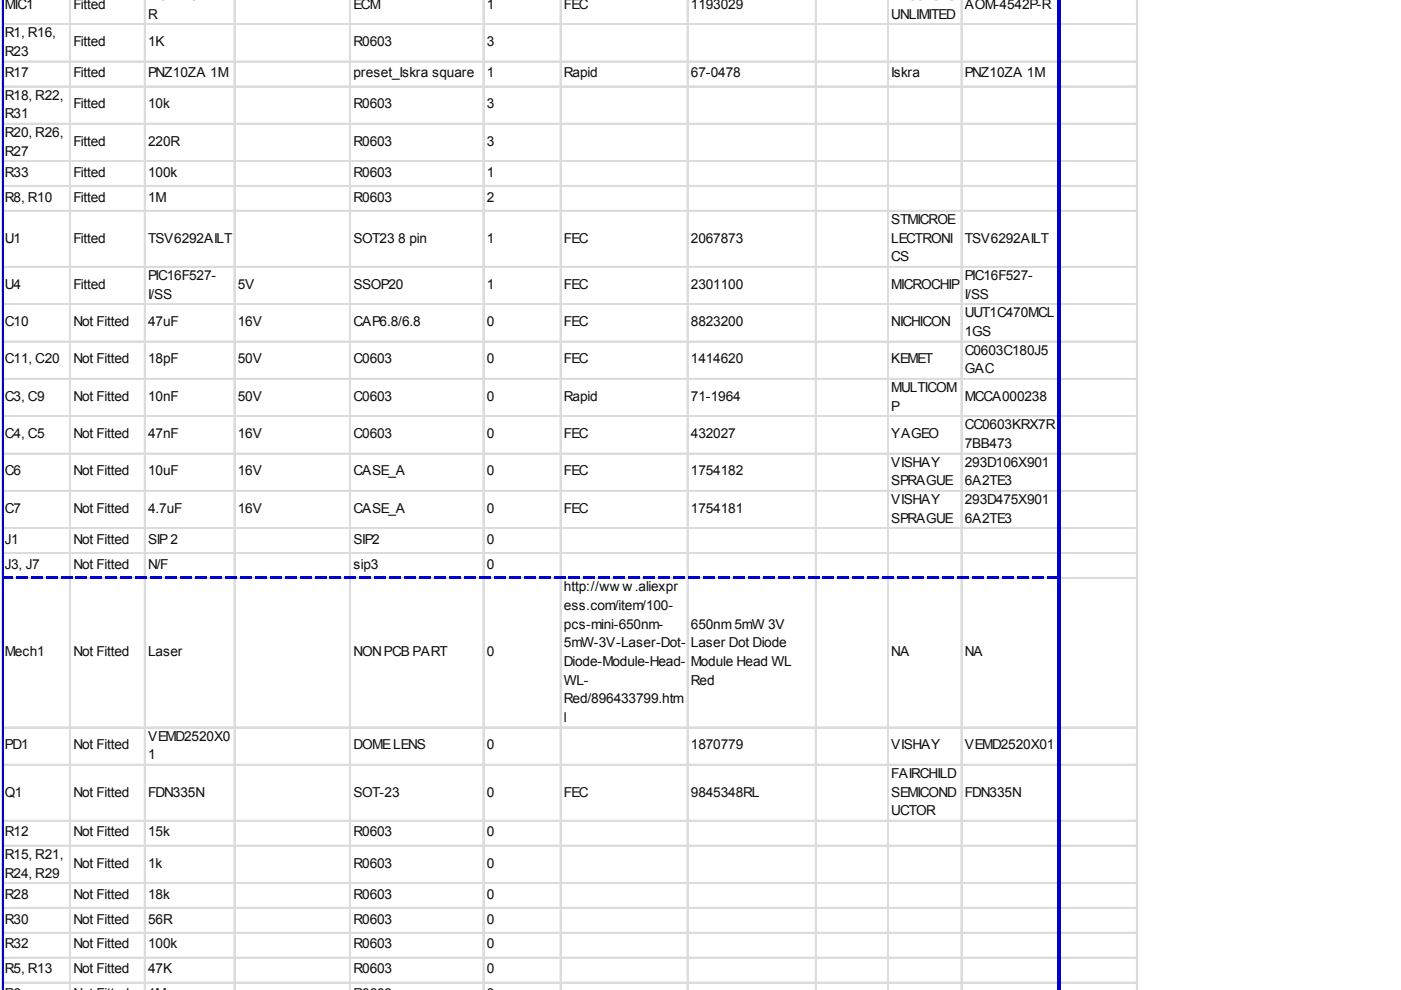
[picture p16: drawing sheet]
<svg xmlns="http://www.w3.org/2000/svg" width="297mm" height="210mm" viewBox="0 0 297 210" stroke-linecap="round" stroke-linejoin="round" font-family="sans-serif">
<defs><g id="words">
<g font-size="2.9" fill="#0d0d0d">
<text x="1" y="1.8">MIC1</text>
<text x="15.6" y="1.8">Fitted</text>
<text x="31.4" y="0">AOM-4542P-</text>
<text x="31.4" y="4">R</text>
<text x="75" y="1.8">ECM</text>
<text x="103.2" y="1.8">1</text>
<text x="119.6" y="1.8">FEC</text>
<text x="146.5" y="1.8">1193029</text>
<text x="189" y="0">PROJECTS</text>
<text x="189" y="4">UNLIMITED</text>
<text x="204.5" y="1.8">AOM-4542P-R</text>
<text x="1" y="7.9">R1, R16,</text>
<text x="1" y="11.9">R23</text>
<text x="15.6" y="9.8">Fitted</text>
<text x="31.4" y="9.8">1K</text>
<text x="75" y="9.8">R0603</text>
<text x="103.2" y="9.8">3</text>
<text x="1" y="16.4">R17</text>
<text x="15.6" y="16.4">Fitted</text>
<text x="31.4" y="16.4">PNZ10ZA 1M</text>
<text x="75" y="16.4">preset_Iskra square</text>
<text x="103.2" y="16.4">1</text>
<text x="119.6" y="16.4">Rapid</text>
<text x="146.5" y="16.4">67-0478</text>
<text x="189" y="16.4">Iskra</text>
<text x="204.5" y="16.4">PNZ10ZA 1M</text>
<text x="1" y="21.1">R18, R22,</text>
<text x="15.6" y="23">Fitted</text>
<text x="31.4" y="23">10k</text>
<text x="75" y="23">R0603</text>
<text x="103.2" y="23">3</text>
<text x="1" y="25.1">R31</text>
<text x="1" y="29">R20, R26,</text>
<text x="1" y="33">R27</text>
<text x="15.6" y="30.9">Fitted</text>
<text x="31.4" y="30.9">220R</text>
<text x="75" y="30.9">R0603</text>
<text x="103.2" y="30.9">3</text>
<text x="1" y="37.5">R33</text>
<text x="15.6" y="37.5">Fitted</text>
<text x="31.4" y="37.5">100k</text>
<text x="75" y="37.5">R0603</text>
<text x="103.2" y="37.5">1</text>
<text x="1" y="42.8">R8, R10</text>
<text x="15.6" y="42.8">Fitted</text>
<text x="31.4" y="42.8">1M</text>
<text x="75" y="42.8">R0603</text>
<text x="103.2" y="42.8">2</text>
<text x="189" y="47.5">STMICROE</text>
<text x="1" y="51.5">U1</text>
<text x="15.6" y="51.5">Fitted</text>
<text x="31.4" y="51.5">TSV6292AILT</text>
<text x="75" y="51.5">SOT23</text>
<text x="84.4" y="51.5">8 pin</text>
<text x="103.2" y="51.5">1</text>
<text x="119.6" y="51.5">FEC</text>
<text x="146.5" y="51.5">2067873</text>
<text x="189" y="51.5">LECTRONI</text>
<text x="204.5" y="51.5">TSV6292AILT</text>
<text x="31.4" y="59.4">PIC16F527-</text>
<text x="189" y="55.4">CS</text>
<text x="204.5" y="59.4">PIC16F527-</text>
<text x="1" y="61.2">U4</text>
<text x="15.6" y="61.2">Fitted</text>
<text x="31.4" y="63.3">I/SS</text>
<text x="50.4" y="61.2">5V</text>
<text x="75" y="61.2">SSOP20</text>
<text x="103.2" y="61.2">1</text>
<text x="119.6" y="61.2">FEC</text>
<text x="146.5" y="61.2">2301100</text>
<text x="189" y="61.2">MICROCHIP</text>
<text x="204.5" y="63.3">I/SS</text>
<text x="1" y="69.1">C10</text>
<text x="15.6" y="69.1">Not Fitted</text>
<text x="31.4" y="69.1">47uF</text>
<text x="50.4" y="69.1">16V</text>
<text x="75" y="69.1">CAP6.8/6.8</text>
<text x="103.2" y="69.1">0</text>
<text x="119.6" y="69.1">FEC</text>
<text x="146.5" y="69.1">8823200</text>
<text x="189" y="69.1">NICHICON</text>
<text x="204.5" y="67.3">UUT1C470MCL</text>
<text x="204.5" y="71.3">1GS</text>
<text x="1" y="77.1">C11, C20</text>
<text x="15.6" y="77.1">Not Fitted</text>
<text x="31.4" y="77.1">18pF</text>
<text x="50.4" y="77.1">50V</text>
<text x="75" y="77.1">C0603</text>
<text x="103.2" y="77.1">0</text>
<text x="119.6" y="77.1">FEC</text>
<text x="146.5" y="77.1">1414620</text>
<text x="189" y="77.1">KEMET</text>
<text x="204.5" y="75.2">C0603C180J5</text>
<text x="189" y="83.1">MULTICOM</text>
<text x="204.5" y="79.2">GAC</text>
<text x="1" y="85">C3, C9</text>
<text x="15.6" y="85">Not Fitted</text>
<text x="31.4" y="85">10nF</text>
<text x="50.4" y="85">50V</text>
<text x="75" y="85">C0603</text>
<text x="103.2" y="85">0</text>
<text x="119.6" y="85">Rapid</text>
<text x="146.5" y="85">71-1964</text>
<text x="189" y="87.1">P</text>
<text x="204.5" y="85">MCCA000238</text>
<text x="1" y="92.9">C4, C5</text>
<text x="15.6" y="92.9">Not Fitted</text>
<text x="31.4" y="92.9">47nF</text>
<text x="50.4" y="92.9">16V</text>
<text x="75" y="92.9">C0603</text>
<text x="103.2" y="92.9">0</text>
<text x="119.6" y="92.9">FEC</text>
<text x="146.5" y="92.9">432027</text>
<text x="189" y="92.9">YAGEO</text>
<text x="204.5" y="91">CC0603KRX7R</text>
<text x="204.5" y="95">7BB473</text>
<text x="1" y="100.8">C6</text>
<text x="15.6" y="100.8">Not Fitted</text>
<text x="31.4" y="100.8">10uF</text>
<text x="50.4" y="100.8">16V</text>
<text x="75" y="100.8">CASE_A</text>
<text x="103.2" y="100.8">0</text>
<text x="119.6" y="100.8">FEC</text>
<text x="146.5" y="100.8">1754182</text>
<text x="189" y="99">VISHAY</text>
<text x="204.5" y="99">293D106X901</text>
<text x="189" y="102.9">SPRAGUE</text>
<text x="189" y="106.9">VISHAY</text>
<text x="204.5" y="102.9">6A2TE3</text>
<text x="204.5" y="106.9">293D475X901</text>
<text x="1" y="108.7">C7</text>
<text x="15.6" y="108.7">Not Fitted</text>
<text x="31.4" y="108.7">4.7uF</text>
<text x="50.4" y="108.7">16V</text>
<text x="75" y="108.7">CASE_A</text>
<text x="103.2" y="108.7">0</text>
<text x="119.6" y="108.7">FEC</text>
<text x="146.5" y="108.7">1754181</text>
<text x="189" y="110.8">SPRAGUE</text>
<text x="204.5" y="110.8">6A2TE3</text>
<text x="1" y="115.3">J1</text>
<text x="15.6" y="115.3">Not Fitted</text>
<text x="31.4" y="115.3">SIP2</text>
<text x="75" y="115.3">SIP2</text>
<text x="103.2" y="115.3">0</text>
<text x="1" y="120.6">J3, J7</text>
<text x="15.6" y="120.6">Not Fitted</text>
<text x="31.4" y="120.6">N/F</text>
<text x="75" y="120.6">sip3</text>
<text x="103.2" y="120.6">0</text>
<text x="119.6" y="125.4">http://ww w .aliexpr</text>
<text x="119.6" y="129.3">ess.com/item/100-</text>
<text x="119.6" y="133.3">pcs-mini-650nm-</text>
<text x="119.6" y="137.2">5mW-3V-Laser-Dot-</text>
<text x="146.5" y="133.3">650nm5mW 3V</text>
<text x="146.5" y="137.2">Laser Dot Diode</text>
<text x="1" y="139.1">Mech1</text>
<text x="15.6" y="139.1">Not Fitted</text>
<text x="31.4" y="139.1">Laser</text>
<text x="75" y="139.1">NONPCB PART</text>
<text x="103.2" y="139.1">0</text>
<text x="119.6" y="141.2">Diode-Module-Head-</text>
<text x="146.5" y="141.2">Module Head WL</text>
<text x="189" y="139.1">NA</text>
<text x="204.5" y="139.1">NA</text>
<text x="119.6" y="145.2">WL-</text>
<text x="119.6" y="149.1">Red/896433799.htm</text>
<text x="146.5" y="145.2">Red</text>
<text x="119.6" y="153.1">l</text>
<text x="1" y="158.9">PD1</text>
<text x="15.6" y="158.9">Not Fitted</text>
<text x="31.4" y="157">VEMD2520X0</text>
<text x="31.4" y="161">1</text>
<text x="75" y="158.9">DOMELENS</text>
<text x="103.2" y="158.9">0</text>
<text x="146.5" y="158.9">1870779</text>
<text x="189" y="158.9">VISHAY</text>
<text x="204.5" y="158.9">VEMD2520X01</text>
<text x="189" y="164.9">FAIRCHILD</text>
<text x="1" y="168.9">Q1</text>
<text x="15.6" y="168.9">Not Fitted</text>
<text x="31.4" y="168.9">FDN335N</text>
<text x="75" y="168.9">SOT-23</text>
<text x="103.2" y="168.9">0</text>
<text x="119.6" y="168.9">FEC</text>
<text x="146.5" y="168.9">9845348RL</text>
<text x="189" y="168.9">SEMICOND</text>
<text x="189" y="172.9">UCTOR</text>
<text x="204.5" y="168.9">FDN335N</text>
<text x="1" y="177.3">R12</text>
<text x="15.6" y="177.3">Not Fitted</text>
<text x="31.4" y="177.3">15k</text>
<text x="75" y="177.3">R0603</text>
<text x="103.2" y="177.3">0</text>
<text x="1" y="182.1">R15, R21,</text>
<text x="15.6" y="183.9">Not Fitted</text>
<text x="31.4" y="183.9">1k</text>
<text x="75" y="183.9">R0603</text>
<text x="103.2" y="183.9">0</text>
<text x="1" y="186.1">R24, R29</text>
<text x="1" y="190.5">R28</text>
<text x="15.6" y="190.5">Not Fitted</text>
<text x="31.4" y="190.5">18k</text>
<text x="75" y="190.5">R0603</text>
<text x="103.2" y="190.5">0</text>
<text x="1" y="195.8">R30</text>
<text x="15.6" y="195.8">Not Fitted</text>
<text x="31.4" y="195.8">56R</text>
<text x="75" y="195.8">R0603</text>
<text x="103.2" y="195.8">0</text>
<text x="1" y="201.1">R32</text>
<text x="15.6" y="201.1">Not Fitted</text>
<text x="31.4" y="201.1">100k</text>
<text x="75" y="201.1">R0603</text>
<text x="103.2" y="201.1">0</text>
<text x="1" y="206.4">R5, R13</text>
<text x="15.6" y="206.4">Not Fitted</text>
<text x="31.4" y="206.4">47K</text>
<text x="75" y="206.4">R0603</text>
<text x="103.2" y="206.4">0</text>
</g>
</g></defs>
<g fill="none" stroke="#dadcdd" stroke-width=".26">
<path d="M.3 0v210M.4 0v210M14.8 0v210M14.9 0v210M30.6 0v210M30.7 0v210M49.6 0v210M49.7 0v210M74.2 0v210M74.3 0v210M102.4 0v210M102.5 0v210"/>
<path d="M118.8 0v210M118.9 0v210M145.7 0v210M145.8 0v210M172.9 0v210M173 0v210M188.2 0v210M188.3 0v210M203.8 0v210M203.9 0v210M224.3 0v210M224.5 0v210"/>
<path d="M241 0v210M241.1 0v210M.3 5h241M.3 5.2h241M.3 12.9h241M.3 13.1h241M.3 18.2h241M.3 18.4h241M.3 26.1h241M.3 26.3h241M.3 34.1h241M.3 34.2h241"/>
<path d="M.3 39.3h241M.3 39.5h241M.3 44.6h241M.3 44.7h241M.3 56.5h241M.3 56.6h241M.3 64.4h241M.3 64.5h241M.3 72.3h241M.3 72.5h241M.3 80.2h241M.3 80.4h241"/>
<path d="M.3 88.2h241M.3 88.3h241M.3 96.1h241M.3 96.2h241M.3 104h241M.3 104.1h241M.3 111.9h241M.3 112h241M.3 117.2h241M.3 117.3h241M.3 122.5h241M.3 122.6h241"/>
<path d="M.3 154.1h241M.3 154.3h241M.3 162.1h241M.3 162.2h241M.3 173.9h241M.3 174.1h241M.3 179.2h241M.3 179.3h241M.3 187.1h241M.3 187.3h241M.3 192.4h241M.3 192.5h241"/>
<path d="M.3 197.7h241M.3 197.8h241M.3 203h241M.3 203.1h241M.3 208.2h241M.3 208.4h241"/>
</g>
<path d="M.6 0v210" fill="none" stroke="#0000d0" stroke-width=".31"/>
<g fill="#0000d0">
<path d="M224.1 0h.8v210h-.8z"/>
<path d="M.5 122.2h2.1v.5h-2.1z"/>
<path d="M3.4 122.2h2.4v.5h-2.4z"/>
<path d="M6.6 122.2h2.4v.5h-2.4z"/>
<path d="M9.8 122.2h2.3v.5h-2.3z"/>
<path d="M12.9 122.2h2.4v.5h-2.4z"/>
<path d="M16.1 122.2h2.4v.5h-2.4z"/>
<path d="M19.3 122.2h2.3v.5h-2.3z"/>
<path d="M22.4 122.2h2.4v.5h-2.4z"/>
<path d="M25.6 122.2h2.4v.5h-2.4z"/>
<path d="M28.8 122.2h2.3v.5h-2.3z"/>
<path d="M31.9 122.2h2.4v.5h-2.4z"/>
<path d="M35.1 122.2h2.4v.5h-2.4z"/>
<path d="M38.3 122.2h2.3v.5h-2.3z"/>
<path d="M41.4 122.2h2.4v.5h-2.4z"/>
<path d="M44.6 122.2h2.4v.5h-2.4z"/>
<path d="M47.8 122.2h2.3v.5h-2.3z"/>
<path d="M50.9 122.2h2.4v.5h-2.4z"/>
<path d="M54.1 122.2h2.4v.5h-2.4z"/>
<path d="M57.3 122.2h2.3v.5h-2.3z"/>
<path d="M60.4 122.2h2.4v.5h-2.4z"/>
<path d="M63.6 122.2h2.4v.5h-2.4z"/>
<path d="M66.8 122.2h2.3v.5h-2.3z"/>
<path d="M69.9 122.2h2.4v.5h-2.4z"/>
<path d="M73.1 122.2h2.4v.5h-2.4z"/>
<path d="M76.3 122.2h2.3v.5h-2.3z"/>
<path d="M79.4 122.2h2.4v.5h-2.4z"/>
<path d="M82.6 122.2h2.4v.5h-2.4z"/>
<path d="M85.8 122.2h2.3v.5h-2.3z"/>
<path d="M88.9 122.2h2.4v.5h-2.4z"/>
<path d="M92.1 122.2h2.4v.5h-2.4z"/>
<path d="M95.3 122.2h2.3v.5h-2.3z"/>
<path d="M98.4 122.2h2.4v.5h-2.4z"/>
<path d="M101.6 122.2h2.4v.5h-2.4z"/>
<path d="M104.8 122.2h2.4v.5h-2.4z"/>
<path d="M107.9 122.2h2.4v.5h-2.4z"/>
<path d="M111.1 122.2h2.4v.5h-2.4z"/>
<path d="M114.3 122.2h2.4v.5h-2.4z"/>
<path d="M117.4 122.2h2.4v.5h-2.4z"/>
<path d="M120.6 122.2h2.4v.5h-2.4z"/>
<path d="M123.8 122.2h2.4v.5h-2.4z"/>
<path d="M126.9 122.2h2.4v.5h-2.4z"/>
<path d="M130.1 122.2h2.4v.5h-2.4z"/>
<path d="M133.3 122.2h2.4v.5h-2.4z"/>
<path d="M136.4 122.2h2.4v.5h-2.4z"/>
<path d="M139.6 122.2h2.4v.5h-2.4z"/>
<path d="M142.8 122.2h2.4v.5h-2.4z"/>
<path d="M146 122.2h2.3v.5h-2.3z"/>
<path d="M149.1 122.2h2.4v.5h-2.4z"/>
<path d="M152.3 122.2h2.4v.5h-2.4z"/>
<path d="M155.5 122.2h2.3v.5h-2.3z"/>
<path d="M158.6 122.2h2.4v.5h-2.4z"/>
<path d="M161.8 122.2h2.4v.5h-2.4z"/>
<path d="M165 122.2h2.3v.5h-2.3z"/>
<path d="M168.1 122.2h2.4v.5h-2.4z"/>
<path d="M171.3 122.2h2.4v.5h-2.4z"/>
<path d="M174.5 122.2h2.3v.5h-2.3z"/>
<path d="M177.6 122.2h2.4v.5h-2.4z"/>
<path d="M180.8 122.2h2.4v.5h-2.4z"/>
<path d="M184 122.2h2.3v.5h-2.3z"/>
<path d="M187.1 122.2h2.4v.5h-2.4z"/>
<path d="M190.3 122.2h2.4v.5h-2.4z"/>
<path d="M193.5 122.2h2.3v.5h-2.3z"/>
<path d="M196.6 122.2h2.4v.5h-2.4z"/>
<path d="M199.8 122.2h2.4v.5h-2.4z"/>
<path d="M203 122.2h2.3v.5h-2.3z"/>
<path d="M206.1 122.2h2.4v.5h-2.4z"/>
<path d="M209.3 122.2h2.4v.5h-2.4z"/>
<path d="M212.5 122.2h2.3v.5h-2.3z"/>
<path d="M215.6 122.2h2.4v.5h-2.4z"/>
<path d="M218.8 122.2h2.4v.5h-2.4z"/>
<path d="M222 122.2h2.3v.5h-2.3z"/>
</g>
<use href="#words"/>
</svg>
